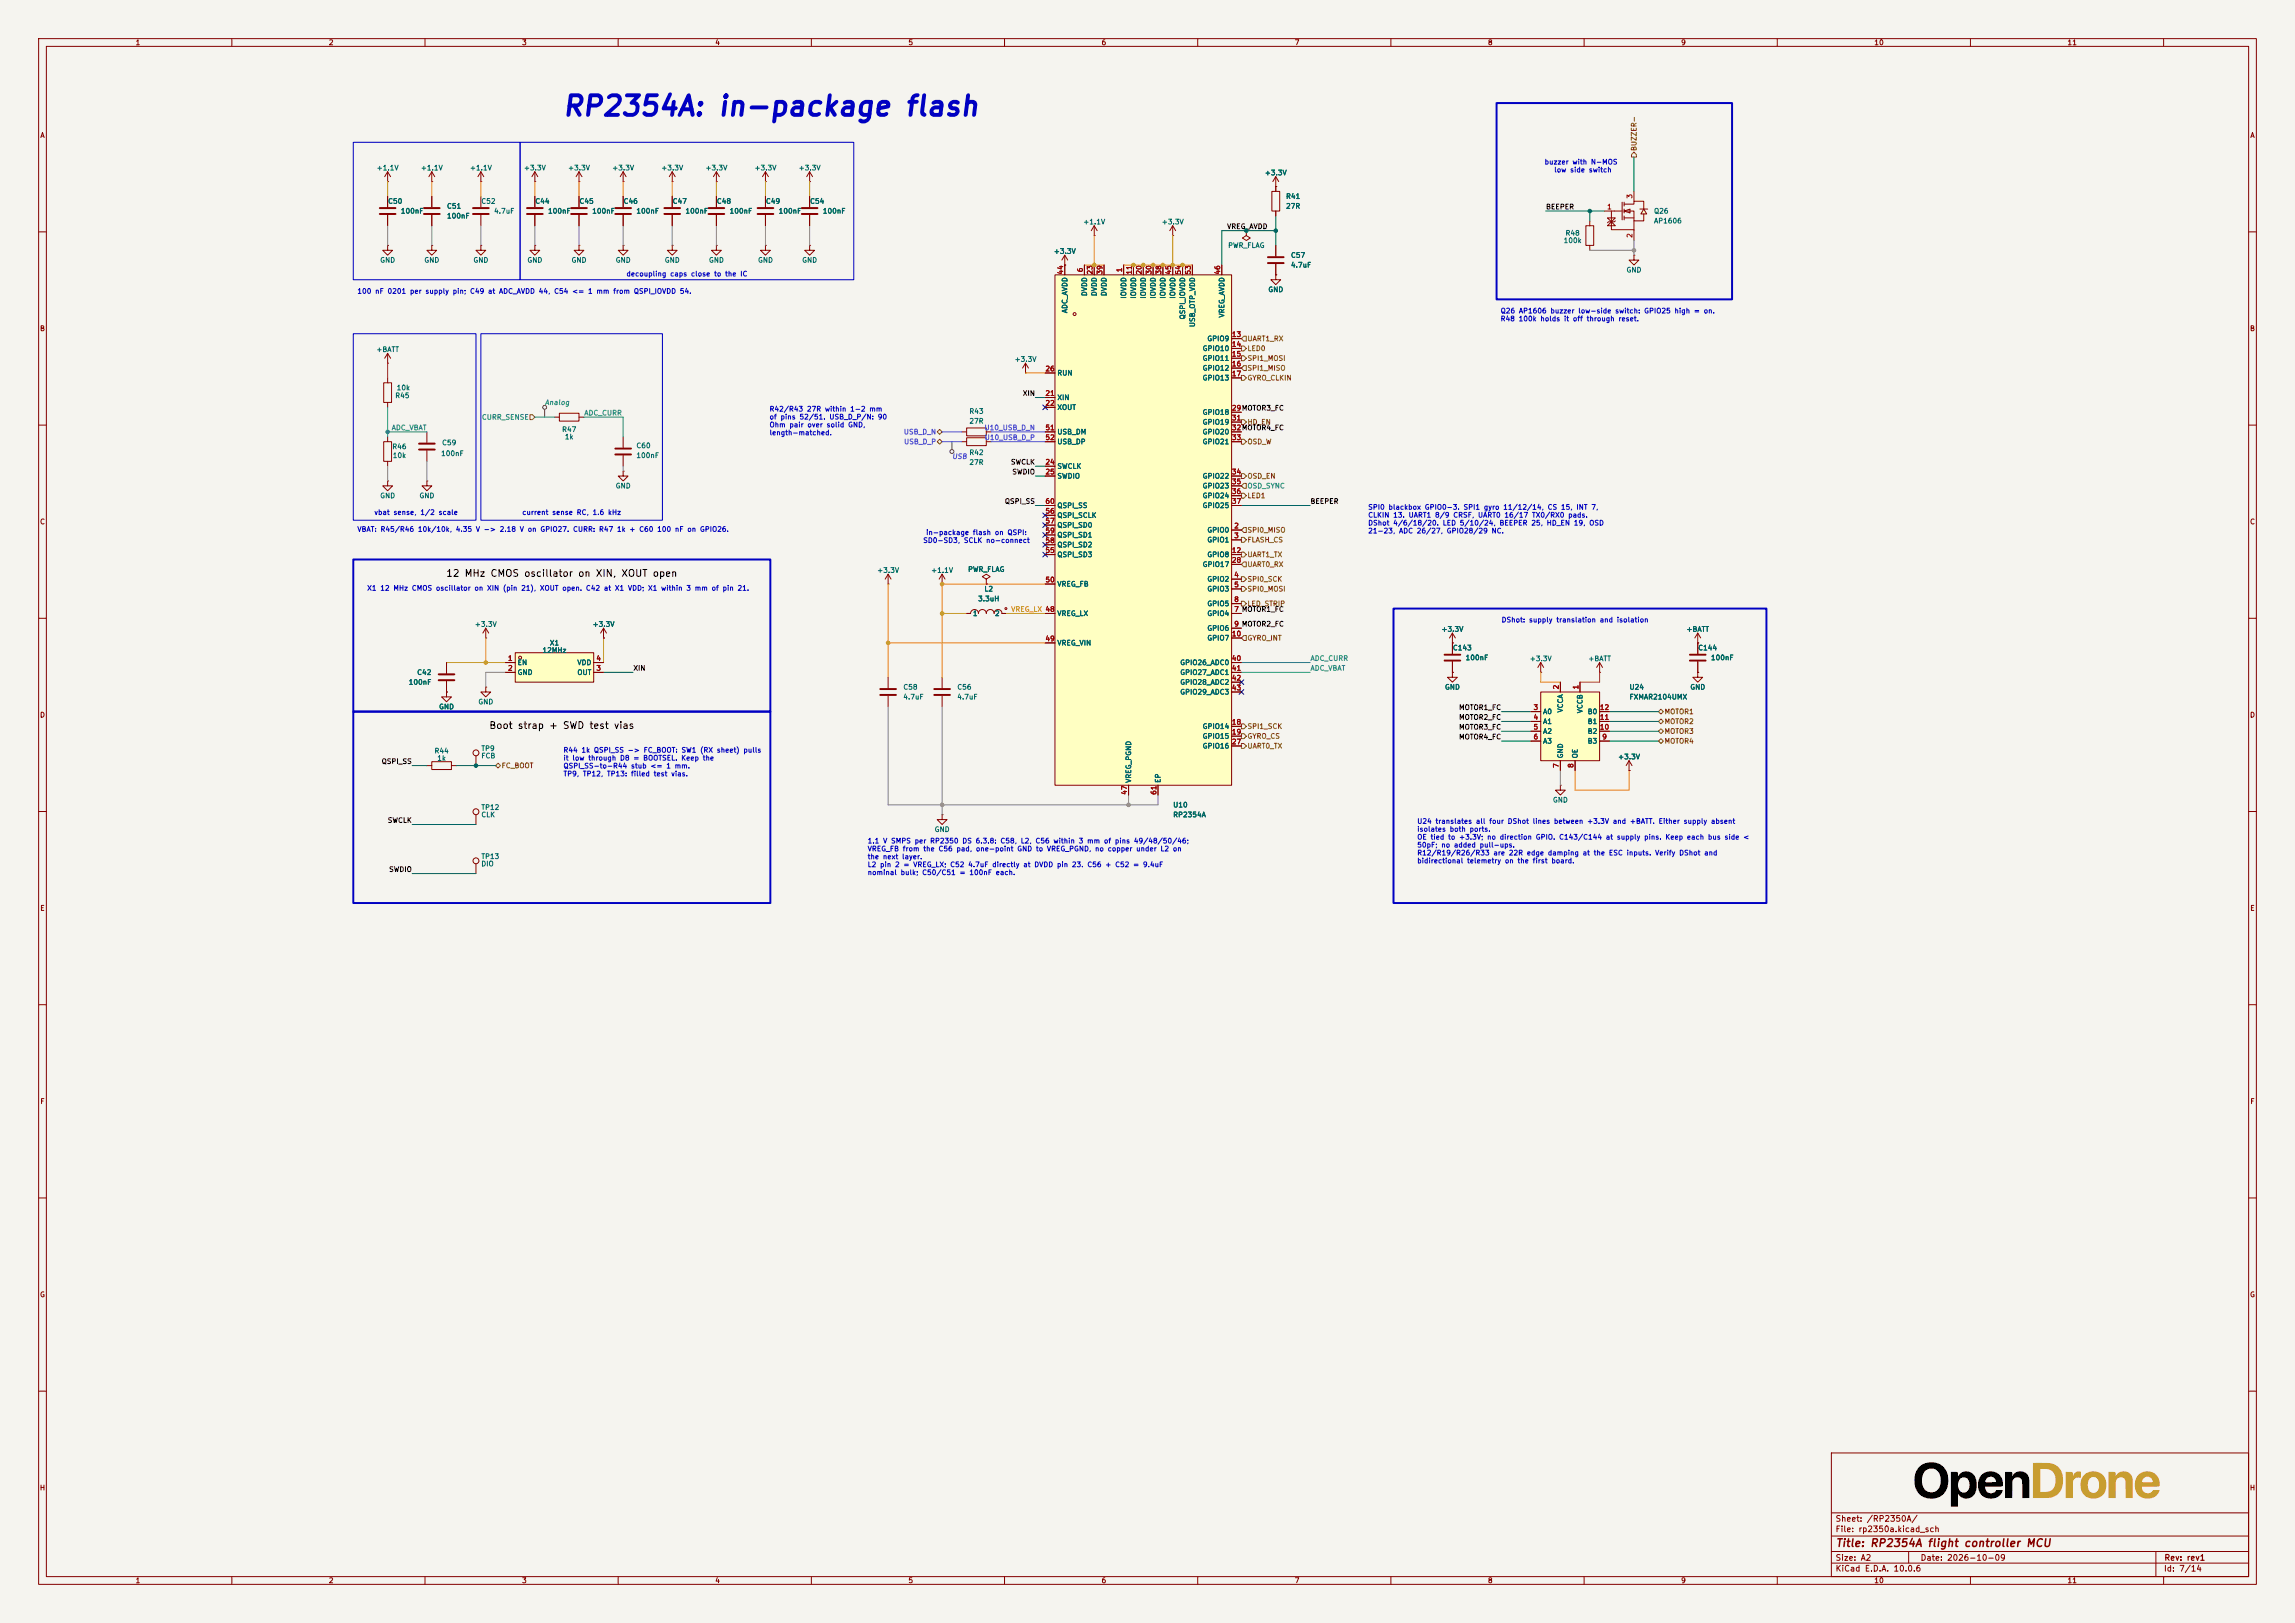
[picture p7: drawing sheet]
<svg xmlns="http://www.w3.org/2000/svg" width="594mm" height="420mm" viewBox="0 0 594 420" stroke-linecap="round" stroke-linejoin="round" font-family="sans-serif">
<defs><g id="words">
<text font-size="5.1" fill="#0000c2" x="145.2" y="31.3">RP2354A: in-package flash</text>
<text font-size="2" fill="#840000" x="475" y="400.8">Title: RP2354A flight controller MCU</text>
<g font-size="1.8">
<text x="115.3" y="149.7">12 MHz CMOS oscillator on XIN, XOUT open</text>
<text x="126.5" y="189.1">Boot strap + SWD test vias</text>
</g>
<g font-size="1.5" fill="#840000">
<text x="475" y="394.1">Sheet: /RP2350A/</text>
<text x="475" y="396.8">File: rp2350a.kicad_sch</text>
<text x="475" y="407">KiCad E.D.A. 10.0.6</text>
<text x="475" y="404.2">Size: A2</text>
<text x="497" y="404.2">Date: 2026-10-09</text>
<text x="560" y="407">Id: 7/14</text>
<text x="560.1" y="404.2">Rev: rev1</text>
</g>
<g font-size="1.3" fill="#840000">
<text x="35" y="12">1</text>
<text x="85" y="12">2</text>
<text x="135" y="12">3</text>
<text x="185" y="12">4</text>
<text x="235" y="12">5</text>
<text x="285" y="12">6</text>
<text x="335" y="12">7</text>
<text x="385" y="12">8</text>
<text x="435" y="12">9</text>
<text x="485" y="12">10</text>
<text x="535" y="12">11</text>
<text x="10.3" y="36">A</text>
<text x="582.3" y="36">A</text>
<text x="10.2" y="86">B</text>
<text x="582.2" y="86">B</text>
<text x="10.2" y="136">C</text>
<text x="582.2" y="136">C</text>
<text x="10.2" y="186">D</text>
<text x="582.2" y="186">D</text>
<text x="10.3" y="236">E</text>
<text x="582.3" y="236">E</text>
<text x="10.3" y="286">F</text>
<text x="582.3" y="286">F</text>
<text x="10.2" y="336">G</text>
<text x="582.2" y="336">G</text>
<text x="10.2" y="386">H</text>
<text x="582.2" y="386">H</text>
<text x="35" y="410">1</text>
<text x="85" y="410">2</text>
<text x="135" y="410">3</text>
<text x="185" y="410">4</text>
<text x="235" y="410">5</text>
<text x="285" y="410">6</text>
<text x="335" y="410">7</text>
<text x="385" y="410">8</text>
<text x="435" y="410">9</text>
<text x="485" y="410">10</text>
<text x="535" y="410">11</text>
</g>
<g font-size="1.3" fill="#725600">
<text x="423.9" y="39.2" transform="rotate(-90 423.9 39.2)">BUZZER-</text>
<text x="322.7" y="88.6">UART1_RX</text>
<text x="322.7" y="91.1">LED0</text>
<text x="322.7" y="93.7">SPI1_MOSI</text>
<text x="322.7" y="98.8">GYRO_CLKIN</text>
<text x="322.7" y="96.2">SPI1_MISO</text>
<text x="322.7" y="110.2">HD_EN</text>
<text x="322.7" y="115.3">OSD_W</text>
<text x="322.7" y="124.2">OSD_EN</text>
<text x="322.7" y="129.2">LED1</text>
<text x="322.7" y="138.1">SPI0_MISO</text>
<text x="322.7" y="140.7">FLASH_CS</text>
<text x="322.7" y="147">UART0_RX</text>
<text x="322.7" y="144.5">UART1_TX</text>
<text x="322.7" y="153.4">SPI0_MOSI</text>
<text x="322.7" y="150.8">SPI0_SCK</text>
<text x="322.7" y="157.2">LED_STRIP</text>
<text x="322.7" y="166.1">GYRO_INT</text>
<text x="430.7" y="185.1">MOTOR1</text>
<text x="322.7" y="191.5">GYRO_CS</text>
<text x="322.7" y="188.9">SPI1_SCK</text>
<text x="430.7" y="190.2">MOTOR3</text>
<text x="430.7" y="187.7">MOTOR2</text>
<text x="322.7" y="194">UART0_TX</text>
<text x="430.7" y="192.7">MOTOR4</text>
<text x="129.7" y="199.1">FC_BOOT</text>
</g>
<g font-size="1.3" fill="#006464">
<text x="97.4" y="44.4">+1.1V</text>
<text x="108.8" y="44.4">+1.1V</text>
<text x="121.5" y="44.4">+1.1V</text>
<text x="135.5" y="44.4">+3.3V</text>
<text x="146.9" y="44.4">+3.3V</text>
<text x="158.3" y="44.4">+3.3V</text>
<text x="171" y="44.4">+3.3V</text>
<text x="182.5" y="44.4">+3.3V</text>
<text x="195.2" y="44.4">+3.3V</text>
<text x="206.6" y="44.4">+3.3V</text>
<text x="327.2" y="45.7">+3.3V</text>
<text x="100.3" y="53">C50</text>
<text x="124.4" y="53">C52</text>
<text x="138.4" y="53">C44</text>
<text x="149.8" y="53">C45</text>
<text x="161.3" y="53">C46</text>
<text x="174" y="53">C47</text>
<text x="185.4" y="53">C48</text>
<text x="198.1" y="53">C49</text>
<text x="209.5" y="53">C54</text>
<text x="332.7" y="51.8">R41</text>
<text x="103.6" y="55.6">100nF</text>
<text x="115.6" y="54.3">C51</text>
<text x="115.6" y="56.8">100nF</text>
<text x="127.7" y="55.6">4.7uF</text>
<text x="141.7" y="55.6">100nF</text>
<text x="153.1" y="55.6">100nF</text>
<text x="164.6" y="55.6">100nF</text>
<text x="177.3" y="55.6">100nF</text>
<text x="188.7" y="55.6">100nF</text>
<text x="201.4" y="55.6">100nF</text>
<text x="212.8" y="55.6">100nF</text>
<text x="280.2" y="58.4">+1.1V</text>
<text x="300.6" y="58.4">+3.3V</text>
<text x="332.7" y="54.3">27R</text>
<text x="428" y="55.6">Q26</text>
<text x="428" y="58.1">AP1606</text>
<text x="272.6" y="66">+3.3V</text>
<text x="317.7" y="64.5">PWR_FLAG</text>
<text x="404.6" y="63.2">100k</text>
<text x="405.1" y="61.3">R48</text>
<text x="98.3" y="68.3">GND</text>
<text x="109.7" y="68.3">GND</text>
<text x="122.4" y="68.3">GND</text>
<text x="136.4" y="68.3">GND</text>
<text x="147.8" y="68.3">GND</text>
<text x="159.2" y="68.3">GND</text>
<text x="171.9" y="68.3">GND</text>
<text x="183.4" y="68.3">GND</text>
<text x="196.1" y="68.3">GND</text>
<text x="207.5" y="68.3">GND</text>
<text x="334" y="67">C57</text>
<text x="334" y="69.5">4.7uF</text>
<text x="420.8" y="70.8">GND</text>
<text x="281.6" y="76.8" transform="rotate(-90 281.6 76.8)">DVDD</text>
<text x="284.2" y="76.8" transform="rotate(-90 284.2 76.8)">DVDD</text>
<text x="286.7" y="76.8" transform="rotate(-90 286.7 76.8)">DVDD</text>
<text x="291.8" y="77.4" transform="rotate(-90 291.8 77.4)">IOVDD</text>
<text x="294.3" y="77.4" transform="rotate(-90 294.3 77.4)">IOVDD</text>
<text x="296.9" y="77.4" transform="rotate(-90 296.9 77.4)">IOVDD</text>
<text x="299.4" y="77.4" transform="rotate(-90 299.4 77.4)">IOVDD</text>
<text x="302" y="77.4" transform="rotate(-90 302 77.4)">IOVDD</text>
<text x="304.5" y="77.4" transform="rotate(-90 304.5 77.4)">IOVDD</text>
<text x="328.1" y="75.9">GND</text>
<text x="276.6" y="81.2" transform="rotate(-90 276.6 81.2)">ADC_AVDD</text>
<text x="307" y="82.8" transform="rotate(-90 307 82.8)">QSPI_IOVDD</text>
<text x="317.2" y="82.3" transform="rotate(-90 317.2 82.3)">VREG_AVDD</text>
<text x="309.6" y="84.8" transform="rotate(-90 309.6 84.8)">USB_OTP_VDD</text>
<text x="312.3" y="88.6">GPIO9</text>
<text x="97.3" y="91.4">+BATT</text>
<text x="262.5" y="93.9">+3.3V</text>
<text x="311.1" y="91.1">GPIO10</text>
<text x="311.1" y="93.7">GPIO11</text>
<text x="102.5" y="101.3">10k</text>
<text x="273.5" y="97.5">RUN</text>
<text x="311.1" y="96.2">GPIO12</text>
<text x="311.1" y="98.8">GPIO13</text>
<text x="102.2" y="103.3">R45</text>
<text x="250.8" y="107.4">R43</text>
<text x="273.5" y="103.8">XIN</text>
<text x="273.5" y="106.4">XOUT</text>
<text x="311.1" y="107.6">GPIO18</text>
<text x="145.3" y="112.1">R47</text>
<text x="146.1" y="114">1k</text>
<text x="250.8" y="109.9">27R</text>
<text x="273.5" y="112.7">USB_DM</text>
<text x="311.1" y="110.2">GPIO19</text>
<text x="311.1" y="112.7">GPIO20</text>
<text x="101.4" y="116.5">R46</text>
<text x="101.5" y="118.8">10k</text>
<text x="114" y="118.3">100nF</text>
<text x="114.3" y="115.5">C59</text>
<text x="164.6" y="116.3">C60</text>
<text x="164.6" y="118.8">100nF</text>
<text x="250.8" y="118.1">R42</text>
<text x="273.5" y="115.3">USB_DP</text>
<text x="311.1" y="115.3">GPIO21</text>
<text x="250.8" y="120.6">27R</text>
<text x="273.5" y="121.6">SWCLK</text>
<text x="273.5" y="124.2">SWDIO</text>
<text x="311.1" y="124.2">GPIO22</text>
<text x="98.3" y="129.2">GND</text>
<text x="108.4" y="129.2">GND</text>
<text x="159.2" y="126.7">GND</text>
<text x="273.5" y="131.8">QSPI_SS</text>
<text x="311.1" y="126.7">GPIO23</text>
<text x="311.1" y="129.2">GPIO24</text>
<text x="311.1" y="131.8">GPIO25</text>
<text x="273.5" y="134.3">QSPI_SCLK</text>
<text x="273.5" y="136.9">QSPI_SD0</text>
<text x="273.5" y="141.9">QSPI_SD2</text>
<text x="273.5" y="139.4">QSPI_SD1</text>
<text x="312.3" y="138.1">GPIO0</text>
<text x="312.3" y="140.7">GPIO1</text>
<text x="226.9" y="148.5">+3.3V</text>
<text x="240.9" y="148.5">+1.1V</text>
<text x="250.4" y="148.3">PWR_FLAG</text>
<text x="273.5" y="144.5">QSPI_SD3</text>
<text x="311.1" y="147">GPIO17</text>
<text x="312.3" y="144.5">GPIO8</text>
<text x="253" y="155.9">3.3uH</text>
<text x="254.7" y="153.4">L2</text>
<text x="273.5" y="152.1">VREG_FB</text>
<text x="312.3" y="150.8">GPIO2</text>
<text x="312.3" y="153.4">GPIO3</text>
<text x="251.7" y="159.7">1</text>
<text x="257.4" y="159.7">2</text>
<text x="273.5" y="159.7">VREG_LX</text>
<text x="312.3" y="159.7">GPIO4</text>
<text x="312.3" y="157.2">GPIO5</text>
<text x="122.8" y="162.5">+3.3V</text>
<text x="142.2" y="167.3">X1</text>
<text x="153.2" y="162.5">+3.3V</text>
<text x="273.5" y="167.3">VREG_VIN</text>
<text x="312.3" y="163.5">GPIO6</text>
<text x="312.3" y="166.1">GPIO7</text>
<text x="373" y="163.8">+3.3V</text>
<text x="436.4" y="163.8">+BATT</text>
<text x="133.8" y="172.4">EN</text>
<text x="140.3" y="169.2">12MHz</text>
<text x="149.3" y="172.4">VDD</text>
<text x="305.3" y="172.4">GPIO26_ADC0</text>
<text x="375.9" y="168.6">C143</text>
<text x="379.2" y="171.1">100nF</text>
<text x="395.8" y="171.4">+3.3V</text>
<text x="411" y="171.4">+BATT</text>
<text x="439.4" y="168.6">C144</text>
<text x="442.7" y="171.1">100nF</text>
<text x="105.7" y="177.5">100nF</text>
<text x="107.8" y="175">C42</text>
<text x="133.8" y="175">GND</text>
<text x="149.3" y="175">OUT</text>
<text x="233.7" y="178.8">C58</text>
<text x="247.6" y="178.8">C56</text>
<text x="305.3" y="175">GPIO27_ADC1</text>
<text x="305.3" y="177.5">GPIO28_ADC2</text>
<text x="373.9" y="178.8">GND</text>
<text x="421.6" y="178.8">U24</text>
<text x="437.4" y="178.8">GND</text>
<text x="113.5" y="183.8">GND</text>
<text x="123.7" y="182.6">GND</text>
<text x="233.7" y="181.3">4.7uF</text>
<text x="247.6" y="181.3">4.7uF</text>
<text x="305.3" y="180">GPIO29_ADC3</text>
<text x="399.3" y="185.1">A0</text>
<text x="404.8" y="184.5" transform="rotate(-90 404.8 184.5)">VCCA</text>
<text x="409.9" y="184.7" transform="rotate(-90 409.9 184.7)">VCCB</text>
<text x="410.8" y="185.1">B0</text>
<text x="421.6" y="181.3">FXMAR2104UMX</text>
<text x="311.1" y="188.9">GPIO14</text>
<text x="311.1" y="191.5">GPIO15</text>
<text x="399.3" y="187.7">A1</text>
<text x="399.3" y="190.2">A2</text>
<text x="410.8" y="190.2">B2</text>
<text x="410.8" y="187.7">B1</text>
<text x="112.3" y="195.3">R44</text>
<text x="113.1" y="197.2">1k</text>
<text x="124.4" y="194.6">TP9</text>
<text x="124.4" y="196.5">FCB</text>
<text x="311.1" y="194">GPIO16</text>
<text x="399.3" y="192.7">A3</text>
<text x="404.8" y="196.4" transform="rotate(-90 404.8 196.4)">GND</text>
<text x="408.6" y="196.4" transform="rotate(-90 408.6 196.4)">OE</text>
<text x="410.8" y="192.7">B3</text>
<text x="418.7" y="196.8">+3.3V</text>
<text x="293.1" y="202.7" transform="rotate(-90 293.1 202.7)">VREG_PGND</text>
<text x="300.7" y="202.7" transform="rotate(-90 300.7 202.7)">EP</text>
<text x="124.4" y="209.9">TP12</text>
<text x="303.5" y="209.2">U10</text>
<text x="401.8" y="208">GND</text>
<text x="124.4" y="211.8">CLK</text>
<text x="241.8" y="215.6">GND</text>
<text x="303.5" y="211.8">RP2354A</text>
<text x="124.4" y="222.6">TP13</text>
<text x="124.4" y="224.5">DIO</text>
</g>
<g font-size="1.3" fill="#0000c2">
<text x="399.7" y="42.9">buzzer with N-MOS</text>
<text x="402.1" y="44.9">low side switch</text>
<text x="162" y="71.8">decoupling caps close to the IC</text>
<text x="92.4" y="76.3">100 nF 0201 per supply pin; C49 at ADC_AVDD 44, C54 &lt;= 1 mm from QSPI_IOVDD 54.</text>
<text x="388.3" y="81.4">Q26 AP1606 buzzer low-side switch: GPIO25 high = on.</text>
<text x="388.3" y="83.4">R48 100k holds it off through reset.</text>
<text x="199" y="106.8">R42/R43 27R within 1-2 mm</text>
<text x="199" y="108.8">of pins 52/51. USB_D_P/N: 90</text>
<text x="199" y="110.9">Ohm pair over solid GND,</text>
<text x="199" y="112.9">length-matched.</text>
<text x="92.4" y="137.9">VBAT: R45/R46 10k/10k, 4.35 V -&gt; 2.18 V on GPIO27. CURR: R47 1k + C60 100 nF on GPIO26.</text>
<text x="96.7" y="133.6">vbat sense, 1/2 scale</text>
<text x="135" y="133.6">current sense RC, 1.6 kHz</text>
<text x="354" y="132.2">SPI0 blackbox GPIO0-3. SPI1 gyro 11/12/14, CS 15, INT 7,</text>
<text x="354" y="134.2">CLKIN 13. UART1 8/9 CRSF, UART0 16/17 TX0/RX0 pads.</text>
<text x="354" y="136.3">DShot 4/6/18/20. LED 5/10/24, BEEPER 25, HD_EN 19, OSD</text>
<text x="238.8" y="140.8">SD0-SD3, SCLK no-connect</text>
<text x="239.6" y="138.8">in-package flash on QSPI:</text>
<text x="354" y="138.3">21-23, ADC 26/27, GPIO28/29 NC.</text>
<text x="94.9" y="153.2">X1 12 MHz CMOS oscillator on XIN (pin 21), XOUT open. C42 at X1 VDD; X1 within 3 mm of pin 21.</text>
<text x="388.5" y="161.4">DShot: supply translation and isolation</text>
<text x="145.7" y="195.1">R44 1k QSPI_SS -&gt; FC_BOOT: SW1 (RX sheet) pulls</text>
<text x="145.7" y="197.1">it low through D8 = BOOTSEL. Keep the</text>
<text x="145.7" y="199.2">QSPI_SS-to-R44 stub &lt;= 1 mm.</text>
<text x="145.7" y="201.2">TP9, TP12, TP13: filled test vias.</text>
<text x="366.7" y="213.5">U24 translates all four DShot lines between +3.3V and +BATT. Either supply absent</text>
<text x="366.7" y="215.5">isolates both ports.</text>
<text x="224.4" y="218.6">1.1 V SMPS per RP2350 DS 6.3.8: C58, L2, C56 within 3 mm of pins 49/48/50/46;</text>
<text x="224.4" y="220.6">VREG_FB from the C56 pad, one-point GND to VREG_PGND, no copper under L2 on</text>
<text x="366.7" y="217.6">OE tied to +3.3V; no direction GPIO. C143/C144 at supply pins. Keep each bus side &lt;</text>
<text x="366.7" y="219.6">50pF; no added pull-ups.</text>
<text x="366.7" y="221.7">R12/R19/R26/R33 are 22R edge damping at the ESC inputs. Verify DShot and</text>
<text x="224.4" y="222.6">the next layer.</text>
<text x="224.4" y="224.7">L2 pin 2 = VREG_LX; C52 4.7uF directly at DVDD pin 23. C56 + C52 = 9.4uF</text>
<text x="224.4" y="226.7">nominal bulk; C50/C51 = 100nF each.</text>
<text x="366.7" y="223.7">bidirectional telemetry on the first board.</text>
</g>
<g font-size="1.3" fill="#a90000">
<text x="422.8" y="51.5" transform="rotate(-90 422.8 51.5)">3</text>
<text x="415.8" y="54.5">1</text>
<text x="422.8" y="61.7" transform="rotate(-90 422.8 61.7)">2</text>
<text x="275.5" y="71.2" transform="rotate(-90 275.5 71.2)">44</text>
<text x="280.5" y="70.6" transform="rotate(-90 280.5 70.6)">6</text>
<text x="283.1" y="71.2" transform="rotate(-90 283.1 71.2)">23</text>
<text x="285.6" y="71.2" transform="rotate(-90 285.6 71.2)">39</text>
<text x="290.7" y="70.6" transform="rotate(-90 290.7 70.6)">1</text>
<text x="293.2" y="71.2" transform="rotate(-90 293.2 71.2)">11</text>
<text x="295.8" y="71.2" transform="rotate(-90 295.8 71.2)">20</text>
<text x="298.3" y="71.2" transform="rotate(-90 298.3 71.2)">30</text>
<text x="300.9" y="71.2" transform="rotate(-90 300.9 71.2)">38</text>
<text x="303.4" y="71.2" transform="rotate(-90 303.4 71.2)">45</text>
<text x="305.9" y="71.2" transform="rotate(-90 305.9 71.2)">54</text>
<text x="308.5" y="71.2" transform="rotate(-90 308.5 71.2)">53</text>
<text x="316.1" y="71.2" transform="rotate(-90 316.1 71.2)">46</text>
<text x="318.7" y="87.5">13</text>
<text x="318.7" y="90">14</text>
<text x="318.7" y="92.6">15</text>
<text x="318.7" y="95.1">16</text>
<text x="270.4" y="96.4">26</text>
<text x="318.7" y="97.7">17</text>
<text x="270.4" y="102.7">21</text>
<text x="270.4" y="105.3">22</text>
<text x="318.7" y="106.5">29MOTOR3_FC</text>
<text x="318.7" y="106.5">29</text>
<text x="270.4" y="111.6">51</text>
<text x="318.7" y="109.1">31</text>
<text x="318.7" y="111.6">32MOTOR4_FC</text>
<text x="318.7" y="111.6">32</text>
<text x="270.4" y="114.2">52</text>
<text x="318.7" y="114.2">33</text>
<text x="270.4" y="120.5">24</text>
<text x="270.4" y="123.1">25</text>
<text x="318.7" y="123.1">34</text>
<text x="318.7" y="125.6">35</text>
<text x="270.4" y="130.7">60</text>
<text x="318.7" y="128.1">36</text>
<text x="318.7" y="130.7">37</text>
<text x="270.4" y="133.2">56</text>
<text x="270.4" y="135.8">57</text>
<text x="319.3" y="137">2</text>
<text x="270.4" y="143.4">55</text>
<text x="270.4" y="140.8">58</text>
<text x="270.4" y="138.3">59</text>
<text x="318.7" y="143.4">12</text>
<text x="319.3" y="139.6">3</text>
<text x="318.7" y="145.9">28</text>
<text x="319.3" y="149.7">4</text>
<text x="270.4" y="151">50</text>
<text x="319.3" y="152.3">5</text>
<text x="270.4" y="158.6">48</text>
<text x="319.3" y="158.6">7 MOTOR1_FC</text>
<text x="319.3" y="156.1">8</text>
<text x="319.3" y="158.6">7</text>
<text x="270.4" y="166.2">49</text>
<text x="318.7" y="165">10</text>
<text x="319.3" y="162.4">9 MOTOR2_FC</text>
<text x="319.3" y="162.4">9</text>
<text x="131.3" y="171.3">1</text>
<text x="131.3" y="173.9">2</text>
<text x="154.2" y="173.9">3</text>
<text x="154.2" y="171.3">4</text>
<text x="318.7" y="171.3">40</text>
<text x="318.7" y="173.9">41</text>
<text x="318.7" y="176.4">42</text>
<text x="318.7" y="178.9">43</text>
<text x="403.7" y="178.5" transform="rotate(-90 403.7 178.5)">2</text>
<text x="408.8" y="178.5" transform="rotate(-90 408.8 178.5)">1</text>
<text x="396.8" y="184">3</text>
<text x="414" y="184">12</text>
<text x="318.7" y="187.8">18</text>
<text x="318.7" y="190.4">19</text>
<text x="396.8" y="186.6">4</text>
<text x="396.8" y="189.1">5</text>
<text x="396.8" y="191.6">6</text>
<text x="414" y="189.1">10</text>
<text x="414" y="186.6">11</text>
<text x="414.6" y="191.6">9</text>
<text x="318.7" y="192.9">27</text>
<text x="403.7" y="198.9" transform="rotate(-90 403.7 198.9)">7</text>
<text x="407.5" y="198.9" transform="rotate(-90 407.5 198.9)">8</text>
<text x="292" y="205.8" transform="rotate(-90 292 205.8)">47</text>
<text x="299.6" y="205.8" transform="rotate(-90 299.6 205.8)">61</text>
</g>
<g font-size="1.3" fill="#0f0f0f">
<text x="317.5" y="59.6">VREG_AVDD</text>
<text x="400" y="54.5">BEEPER</text>
<text x="264.6" y="102.7">XIN</text>
<text x="261.5" y="120.5">SWCLK</text>
<text x="261.9" y="123.1">SWDIO</text>
<text x="259.9" y="130.7">QSPI_SS</text>
<text x="339.1" y="130.7">BEEPER</text>
<text x="163.8" y="173.9">XIN</text>
<text x="377.5" y="184">MOTOR1_FC</text>
<text x="377.5" y="186.6">MOTOR2_FC</text>
<text x="377.5" y="189.1">MOTOR3_FC</text>
<text x="377.5" y="191.6">MOTOR4_FC</text>
<text x="98.7" y="198">QSPI_SS</text>
<text x="100.2" y="213.2">SWCLK</text>
<text x="100.6" y="225.9">SWDIO</text>
</g>
<g font-size="1.3" fill="#00a0a0">
<text x="140.9" y="105.1">Analog</text>
<text x="151.1" y="107.8">ADC_CURR</text>
<text x="101.3" y="111.6">ADC_VBAT</text>
<text x="124.6" y="108.9">CURR_SENSE</text>
<text x="322.7" y="126.7">OSD_SYNC</text>
<text x="339.1" y="171.3">ADC_CURR</text>
<text x="339.1" y="173.9">ADC_VBAT</text>
</g>
<g font-size="1.3" fill="#1e6eff">
<text x="233.8" y="112.7">USB_D_N</text>
<text x="254.7" y="111.6">U10_USB_D_N</text>
<text x="233.9" y="115.3">USB_D_P</text>
<text x="246.3" y="119.1">USB</text>
<text x="254.7" y="114.2">U10_USB_D_P</text>
</g>
<text font-size="1.3" fill="#ff8c00" x="261.6" y="158.6">VREG_LX 48</text>
</g></defs>
<path d="M0 0h594v420h-594z" fill="#f5f4ef" stroke="#f5f4ef" stroke-width=".26"/>
<g fill="none" stroke="#840000" stroke-width=".26">
<path d="M10 10h574v400h-574zM12 12h570v396h-570zM60 10v2M110 10v2M160 10v2M210 10v2M260 10v2M310 10v2M360 10v2M410 10v2M460 10v2M510 10v2"/>
<path d="M560 10v2M10 60h2M582 60h2M10 110h2M582 110h2M10 160h2M582 160h2M10 210h2M582 210h2M10 260h2M582 260h2M10 310h2"/>
<path d="M582 310h2M10 360h2M474 376h108v32h-108zM582 360h2M474 397.5h108M474 391.5h108M60 408v2M110 408v2M160 408v2M210 408v2M260 408v2M310 408v2"/>
<path d="M360 408v2M410 408v2M460 408v2M474 404.5h108M474 401.5h108M494 401.5v3M510 408v2M558 401.5v6.5M560 408v2"/>
</g>
<path d="M496.8 379.6a4.5 4.5 0 0 1 5.4-.6 4.5 4.5 0 0 1 2 5 4.4 4.4 0 0 1-4.7 3.8 4.4 4.4 0 0 1-4-4.6h1.9l.2 1.1 .4 .9 .7 .7 .8 .3a2.46 2.46 0 0 0 2.8-3l-.1-1.2-.4-1-.6-.6-.9-.3a2.52 2.52 0 0 0-2.9 3v.1h-1.9a4.9 4.9 0 0 1 1.3-3.6zM504.9 380.9h1.7l.2 1.2 .1-.2a2.55 2.55 0 0 1 2.9-1 2.55 2.55 0 0 1 1.8 2.5 3.5 3.5 0 0 1-1.9 4.3l-.9 .1-.8-.2-.7-.4-.5-.7v3.4h-1.9v-5.6h1.9l.3 1.3 .9 .6 .9-.1 .7-.8 .2-1-.2-1.1-.6-.7-.7-.2a1.64 1.64 0 0 0-1.5 2h-1.9zM512.9 381.6l1.2-.7 1.5-.1a2.95 2.95 0 0 1 2.6 3.8l-4.2 .1-.2 .2 .4 1.1 .9 .4 .9-.1 .8-.7h1.4l.1 .1a3.4 3.4 0 0 1-4.2 1.9 3.4 3.4 0 0 1-2.1-4.2l4.3 .1h.3v-.2a1.42 1.42 0 0 0-1.5-1.2 1.42 1.42 0 0 0-1.3 1.3h-1.8l.4-1zM519 380.9h1.7l.1 1.1 .1-.1a2.32 2.32 0 0 1 2.6-1 2.32 2.32 0 0 1 1.7 2.2v4.5l-1.8 .1v-4.5l-.5-.7-.7-.2-.9 .3-.4 .7-.1 4.3h-1.8z" fill="#000"/>
<g fill="#c89d2e">
<path d="M534.7 380.9l1.7 .1 .2 1a1.4 1.4 0 0 1 2-1.1v1.5l-1.3 .1-.7 .8-.1 4.3h-1.8z"/>
<path d="M539.5 381.6l1-.6 1.3-.2a3.5 3.5 0 0 1 3.3 4.7 3.5 3.5 0 0 1-5.6 1.4l-.7-1-.3-1.6h1.9l.1 .9 .4 .7 .6 .4h.8a2.43 2.43 0 0 0 0-4l-.8-.1-.6 .4-.4 .8-.1 .9h-1.9l.3-1.6z"/>
<path d="M545.7 380.9h1.7l.3 1a2.31 2.31 0 0 1 2.5-1.1 2.31 2.31 0 0 1 1.8 2.2v4.6h-1.8l-.1-4.5-.7-.7h-1.1a1.32 1.32 0 0 0-.7 1.2v4.1l-1.8-.1z"/>
<path d="M553.5 381.6l1.4-.7h1.7a2.96 2.96 0 0 1 2.2 3.7l-4.4 .3 .3 1 .9 .5 1-.1 .8-.7h1.5a3.3 3.3 0 0 1-4.2 2 3.3 3.3 0 0 1-2.1-4.1h4.6l-.4-1-1-.4-.9 .4-.5 1h-1.8l.3-1z"/>
<path d="M526.2 378.6h3.3a4.5 4.5 0 0 1 3 .8 5.1 5.1 0 0 1-.7 7.8l-1.5 .4h-4.1v-4.5h1.9v3l1.8-.1a2.65 2.65 0 0 0 2.1-3.4l-.3-1.2-.7-.9-1.1-.3-1.8-.1v3h-1.9z"/>
</g>
<g fill="none" stroke="#840000" stroke-width=".26">
<path d="M100.3 47h.1M100.3 44.5l-.7 1.2M100.3 44.5l.8 1.2M100.3 44.5v2.5M111.8 47h.1M111.8 44.5v2.5M111.8 50.8v2.8M111.8 55.6v2.8M111.8 44.5l-.8 1.2M111.8 44.5l.7 1.2M124.5 50.8v2.8M124.5 55.6v2.8"/>
<path d="M138.4 47h.1M138.4 44.5v2.5M138.4 50.8v2.8M138.4 55.6v2.8M138.4 44.5l-.7 1.2M138.4 44.5l.8 1.2M149.9 47h.1M149.9 44.5l-.8 1.2M149.9 44.5l.7 1.2M149.9 44.5v2.5M149.9 50.8v2.8M149.9 55.6v2.8"/>
<path d="M161.3 47h.1M161.3 44.5v2.5M161.3 50.8v2.8M161.3 55.6v2.8M161.3 44.5l-.8 1.2M161.3 44.5l.8 1.2M174 47h.1M174 44.5v2.5M174 50.8v2.8M174 55.6v2.8M174 44.5l-.8 1.2M174 44.5l.8 1.2"/>
<path d="M185.4 47h.1M185.4 44.5v2.5M185.4 50.8v2.8M185.4 55.6v2.8M185.4 44.5l-.7 1.2M185.4 44.5l.8 1.2M198.1 47h.1M198.1 44.5v2.5M198.1 50.8v2.8M198.1 55.6v2.8M198.1 44.5l-.7 1.2M198.1 44.5l.8 1.2"/>
<path d="M209.5 47h.1M209.5 44.5v2.5M209.5 50.8v2.8M209.5 55.6v2.8M209.5 44.5l-.7 1.2M209.5 44.5l.8 1.2M100.3 63.5v1.3h1.3l-1.3 1.2-1.2-1.2h1.2M100.3 63.5h.1M111.8 63.5v1.3h1.2l-1.2 1.2-1.3-1.2h1.3M111.8 63.5h.1M124.5 63.5v1.3h1.2l-1.2 1.2-1.3-1.2h1.3M124.5 63.5h.1"/>
<path d="M138.4 63.5v1.3h1.3l-1.3 1.2-1.2-1.2h1.2M138.4 63.5h.1M149.9 63.5v1.3h1.2l-1.2 1.2-1.3-1.2h1.3M149.9 63.5h.1M161.3 63.5v1.3h1.3l-1.3 1.2-1.3-1.2h1.3M161.3 63.5h.1M174 63.5v1.3h1.3l-1.3 1.2-1.3-1.2h1.3M174 63.5h.1M185.4 63.5v1.3h1.3l-1.3 1.2-1.3-1.2h1.3M185.4 63.5h.1M198.1 63.5v1.3h1.3l-1.3 1.2-1.3-1.2h1.3M198.1 63.5h.1"/>
<path d="M209.5 63.5v1.3h1.3l-1.3 1.2-1.2-1.2h1.2M209.5 63.5h.1M110.5 124.5v1.2h1.3l-1.3 1.3-1.3-1.3h1.3M110.5 124.5h.1M414 174h.1M414 171.5l-.7 1.2M414 171.5l.8 1.2M414 171.5v2.5M421.6 199.4h.1M421.6 196.9l-.7 1.2M421.6 196.9l.8 1.2M421.6 196.9v2.5"/>
<path d="M123.2 223.5v2.6"/>
<circle cx="123.2" cy="222.8" r=".76"/>
</g>
<g fill="none" stroke="#840000" stroke-width=".51">
<path d="M109.7 53.8h4.1M109.7 55.4h4.1M122.4 53.8h4.1M122.4 55.4h4.1M136.4 53.8h4.1M136.4 55.4h4.1M147.8 53.8h4.1M147.8 55.4h4.1M159.3 53.8h4M159.3 55.4h4M172 53.8h4M172 55.4h4"/>
<path d="M183.4 53.8h4.1M183.4 55.4h4.1M196.1 53.8h4.1M196.1 55.4h4.1M207.5 53.8h4.1M207.5 55.4h4.1"/>
</g>
<path d="M273 71.1h45.8v132.1h-45.8z" fill="#ffffc2"/>
<g fill="none" stroke="#840000" stroke-width=".26">
<path d="M273 71.1h45.8v132.1h-45.8zM275.6 68.6v2.5M280.7 68.6v2.5M283.2 68.6v2.5M285.7 68.6v2.5M290.8 68.6v2.5M293.4 68.6v2.5M295.9 68.6v2.5M298.4 68.6v2.5M301 68.6v2.5M303.5 68.6v2.5M306.1 68.6v2.5"/>
<path d="M308.6 68.6v2.5M316.2 68.6v2.5M422.9 66v1.3h1.3l-1.3 1.3-1.3-1.3h1.3M422.9 66h.1M99.3 99.1h2v5h-2zM100.3 94h.1M100.3 91.4v2.6M100.3 97.8v1.3M100.3 91.4l-.7 1.3M100.3 91.4l.8 1.3M270.5 96.5h2.5M318.8 87.6h2.5"/>
<path d="M318.8 90.2h2.5M318.8 92.7h2.5M318.8 95.3h2.5M318.8 97.8h2.5M99.3 114.3h2v5.1h-2zM100.3 104.1v1.3M100.3 113v1.3M100.3 119.4v1.3M270.5 102.9h2.5M270.5 105.4h2.5M270.5 111.8h2.5M270.5 114.3h2.5"/>
<path d="M318.8 106.7h2.5M318.8 109.2h2.5M318.8 111.8h2.5M318.8 114.3h2.5M100.3 124.5v1.2h1.3l-1.3 1.3-1.2-1.3h1.2M100.3 124.5h.1M270.5 120.7h2.5M270.5 123.2h2.5M270.5 130.8h2.5M270.5 133.4h2.5M270.5 135.9h2.5M270.5 138.4h2.5"/>
<path d="M318.8 137.2h2.5M318.8 139.7h2.5M318.8 123.2h2.5M318.8 125.7h2.5M318.8 128.3h2.5M318.8 130.8h2.5M270.5 158.8h2.5M270.5 143.5h2.5M270.5 151.1h2.5M270.5 141h2.5M318.8 149.9h2.5M318.8 152.4h2.5"/>
<path d="M318.8 158.8h2.5M318.8 156.2h2.5M318.8 143.5h2.5M318.8 146.1h2.5M270.5 166.4h2.5M318.8 162.6h2.5M318.8 165.1h2.5M318.8 171.5h2.5M318.8 174h2.5M318.8 176.5h2.5M318.8 179.1h2.5M318.8 188h2.5"/>
<path d="M318.8 190.5h2.5M318.8 193h2.5M292.1 203.2v2.5M299.7 203.2v2.5"/>
<circle cx="278.1" cy="81.3" r=".38"/>
</g>
<g fill="#ffffc2">
<path d="M417.1 57.4l1 1h-2z"/>
<path d="M416.1 56.4h2l-1 1z"/>
<path d="M420.4 54.6l1.5-.5v1z"/>
<path d="M425.4 54.1l.8 1.3h-1.5z"/>
</g>
<g fill="none" stroke="#840000" stroke-width=".26">
<path d="M100.3 50.8v2.8M100.3 55.6v2.8M124.5 47h.1M124.5 44.5l-.8 1.2M124.5 44.5l.7 1.2M124.5 44.5v2.5M283.2 58.4l-.8 1.3M283.2 58.4l.8 1.3M283.2 58.4v2.6M303.5 58.4l-.7 1.3M303.5 58.4l.8 1.3M303.5 58.4v2.6"/>
<path d="M322.6 59.7v1.3l1 .6-1 .6-1-.6 1-.6M322.6 59.7h.1M329.2 49.5h2v5.1h-2zM330.2 48.3h.1M330.2 45.7v3.8M330.2 54.6v1.3M330.2 45.7l-.8 1.3M330.2 45.7l.8 1.3M410.5 58.4h2v5.1h-2zM411.5 57.2v1.2M415.3 54.6h4.6M416.1 56.4h2l-1 1z"/>
<path d="M417.1 57.4l1 1h-2zM417.1 54.6v4.8h5.8M418.1 57.2l-.3 .2h-1.5l-.2 .3M419.9 52.3v4.6M420.4 52.8h2.5v-.7h2.5v2M420.4 54.6l1.5-.5v1zM420.4 54.6h2.5v2.6h2.5v-1.8M420.4 52.3v1M420.4 54.1v1M420.4 55.9v1M420.4 56.4h2.5M422.9 49.5v2.6"/>
<path d="M422.9 57.2v5M424.4 54.1h2.1M425.4 54.1l.8 1.3h-1.5zM275.6 68.6h.1M275.6 66l-.8 1.3M275.6 66l.8 1.3M275.6 66v2.6M283.2 61h.1M303.5 61h.1M330.2 71.1v1.3h1.3l-1.3 1.3-1.3-1.3h1.3M330.2 71.1h.1M330.2 63.5v2.8"/>
<path d="M330.2 68.3v2.8M411.5 63.5v1.3M110.5 111.8v2.8M110.5 116.6v2.8M143.5 108h1.3M144.8 106.9h5.1v2.1h-5.1zM149.9 108h1.2M161.3 113v2.8M161.3 117.9v2.8M161.3 121.9v1.3h1.3l-1.3 1.3-1.3-1.3h1.3M161.3 121.9h.1M156.2 165.1h.1"/>
<path d="M156.2 162.6l-.8 1.2M156.2 162.6l.8 1.2M156.2 162.6v2.5M123.2 210.8v2.6M243.8 210.8v1.3h1.3l-1.3 1.3-1.2-1.3h1.2M243.8 210.8h.1"/>
<circle cx="123.2" cy="210.1" r=".76"/>
</g>
<path d="M98.3 53.8h4.1M98.3 55.4h4.1M328.2 66.5h4M328.2 68.1h4M108.5 116.3h4M108.5 114.8h4M159.3 116.1h4M159.3 117.6h4" fill="none" stroke="#840000" stroke-width=".51"/>
<path d="M133.3 168.9h20.4v7.6h-20.4z" fill="#ffffc2"/>
<g fill="none" stroke="#840000" stroke-width=".26">
<path d="M248.9 111.8h1.3M248.9 114.3h1.3M250.2 110.7h5.1v2.1h-5.1zM250.2 113.3h5.1v2h-5.1zM255.3 111.8h1.2M255.3 114.3h1.2M243.8 151.1h.1M243.8 148.6l-.7 1.3M243.8 148.6l.8 1.3M243.8 148.6v2.5M250.2 158.8h1M253.2 158.7a1.02 1.02 0 0 0-1-1 1.02 1.02 0 0 0-1 1.1"/>
<path d="M255.3 149.9l1-.7-1-.6-1 .6 1 .7v1.2M255.3 151.1h.1M255.3 158.7a1.02 1.02 0 0 0-1.1-1 1.02 1.02 0 0 0-1 1.1M257.3 158.7a1.02 1.02 0 0 0-1-1 1.02 1.02 0 0 0-1 1.1M260.3 158.8l-1-.1a1.02 1.02 0 0 0-1-1 1.02 1.02 0 0 0-1 1.1M115.6 179.1v1.2h1.2l-1.2 1.3-1.3-1.3h1.3M115.6 179.1h.1M115.6 171.5v2.7M115.6 176.3v2.8M125.7 165.1h.1M125.7 162.6l-.7 1.2M125.7 162.6l.8 1.2"/>
<path d="M125.7 162.6v2.5M130.8 171.5h2.5M130.8 174h2.5M133.3 168.9h20.4v7.6h-20.4zM153.7 171.5h2.5M153.7 174h2.5M229.9 175.3v2.8M243.8 175.3v2.8M110.5 198.1h1.3M111.8 197.1h5v2h-5zM116.8 198.1h1.3M123.2 195.6v2.5"/>
<path d="M229.9 180.1v2.8M243.8 180.1v2.8"/>
<circle cx="260.3" cy="157.5" r=".25"/>
<circle cx="134.6" cy="170.2" r=".38"/>
<circle cx="123.2" cy="194.8" r=".76"/>
</g>
<path d="M113.5 174.5h4.1M113.5 176h4.1M227.8 178.3h4.1M227.8 179.8h4.1M241.8 178.3h4.1M241.8 179.8h4.1" fill="none" stroke="#840000" stroke-width=".51"/>
<path d="M398.8 179.1h15.2v17.8h-15.2z" fill="#ffffc2"/>
<g fill="none" stroke="#840000" stroke-width=".26">
<path d="M100.3 50.8v2.8M100.3 55.6v2.8M111.8 50.8v2.8M111.8 55.6v2.8M138.4 50.8v2.8M138.4 55.6v2.8M149.9 50.8v2.8M149.9 55.6v2.8M161.3 50.8v2.8M161.3 55.6v2.8M174 50.8v2.8M174 55.6v2.8"/>
<path d="M185.4 50.8v2.8M185.4 55.6v2.8M198.1 50.8v2.8M198.1 55.6v2.8M209.5 50.8v2.8M209.5 55.6v2.8M330.2 48.3h.1M330.2 48.3v1.2M330.2 54.6v1.3M275.6 68.6h.1M275.6 68.6v2.5M280.7 68.6v2.5"/>
<path d="M283.2 68.6v2.5M285.7 68.6v2.5M290.8 68.6v2.5M293.4 68.6v2.5M295.9 68.6v2.5M298.4 68.6v2.5M301 68.6v2.5M303.5 68.6v2.5M306.1 68.6v2.5M308.6 68.6v2.5M316.2 68.6v2.5M330.2 71.1h.1"/>
<path d="M330.2 63.5v2.8M330.2 68.3v2.8M265.4 96.5h.1M265.4 94l-.7 1.3M265.4 94l.8 1.3M265.4 94v2.5M270.5 96.5h2.5M318.8 87.6h2.5M318.8 90.2h2.5M318.8 92.7h2.5M318.8 95.3h2.5M318.8 97.8h2.5"/>
<path d="M270.5 102.9h2.5M270.5 105.4h2.5M270.5 111.8h2.5M270.5 114.3h2.5M318.8 106.7h2.5M318.8 109.2h2.5M318.8 111.8h2.5M318.8 114.3h2.5M270.5 120.7h2.5M270.5 123.2h2.5M270.5 130.8h2.5M270.5 133.4h2.5"/>
<path d="M270.5 135.9h2.5M270.5 138.4h2.5M318.8 137.2h2.5M318.8 139.7h2.5M318.8 123.2h2.5M318.8 125.7h2.5M318.8 128.3h2.5M318.8 130.8h2.5M229.9 151.1h.1M229.9 148.6l-.8 1.3M229.9 148.6l.7 1.3M229.9 148.6v2.5"/>
<path d="M250.2 158.8h1M255.3 151.1h.1M259.3 158.8h1M270.5 158.8h2.5M270.5 143.5h2.5M270.5 151.1h2.5M270.5 141h2.5M318.8 149.9h2.5M318.8 152.4h2.5M318.8 158.8h2.5M318.8 156.2h2.5M318.8 143.5h2.5"/>
<path d="M318.8 146.1h2.5M115.6 179.1h.1M115.6 171.5v2.7M115.6 176.3v2.8M125.7 177.8v1.3h1.3l-1.3 1.2-1.2-1.2h1.2M125.7 177.8h.1M130.8 171.5h2.5M130.8 174h2.5M153.7 171.5h2.5M153.7 174h2.5M156.2 165.1h.1M270.5 166.4h2.5"/>
<path d="M318.8 162.6h2.5M318.8 165.1h2.5M318.8 171.5h2.5M318.8 174h2.5M318.8 176.5h2.5M318.8 179.1h2.5M375.9 174v1.3h1.3l-1.3 1.2-1.3-1.2h1.3M375.9 174h.1M375.9 166.4h.1M375.9 163.8v5.4M375.9 171.2v2.8M375.9 163.8l-.7 1.3"/>
<path d="M375.9 163.8l.8 1.3M398.8 179.1h15.2v17.8h-15.2zM398.8 174h.1M398.8 171.5l-.8 1.2M398.8 171.5l.7 1.2M398.8 171.5v2.5M403.9 176.5v2.6M408.9 176.5v2.6M439.4 174v1.3h1.3l-1.3 1.2-1.3-1.2h1.3M439.4 174h.1M439.4 166.4h.1M439.4 163.8v5.4"/>
<path d="M439.4 171.2v2.8M439.4 163.8l-.7 1.3M439.4 163.8l.8 1.3M318.8 188h2.5M318.8 190.5h2.5M318.8 193h2.5M396.2 184.2h2.6M396.2 186.7h2.6M396.2 189.2h2.6M396.2 191.8h2.6M403.9 196.9v2.5M407.7 196.9v2.5"/>
<path d="M414 184.2h2.6M414 186.7h2.6M414 189.2h2.6M414 191.8h2.6M421.6 199.4h.1M292.1 203.2v2.5M299.7 203.2v2.5M403.9 203.2v1.3h1.2l-1.2 1.2-1.3-1.2h1.3M403.9 203.2h.1"/>
</g>
<path d="M373.9 169.4h4.1M373.9 170.9h4.1M437.4 169.4h4.1M437.4 170.9h4.1" fill="none" stroke="#840000" stroke-width=".51"/>
<g fill="none" stroke="#484848" stroke-width=".26">
<path d="M141 105.9v2.1M246.4 114.3v2"/>
<circle cx="141" cy="105.4" r=".51"/>
<circle cx="246.4" cy="116.8" r=".51"/>
</g>
<g fill="none" stroke="#725600" stroke-width=".26">
<path d="M422.9 39.4l.6 .6v.6h-1.2v-.6zM321.3 87.6l.6-.6h.7v1.3h-.7zM321.3 97.2h.6l.7 .6-.7 .6h-.6zM321.3 89.5h.6l.7 .7-.7 .6h-.6zM321.3 92.1h.6l.7 .6-.7 .6h-.6zM321.9 94.6h.7v1.3h-.7l-.6-.6zM137.2 107.3h.6l.6 .7-.6 .6h-.6zM242.6 111.8l.6-.7 .6 .7-.6 .6zM242.6 114.3l.6-.6 .6 .6-.6 .6zM321.3 113.7h.6l.7 .6-.7 .6h-.6zM321.3 108.6h.6l.7 .6-.7 .7h-.6zM321.3 125.7l.6-.6h.7v1.3h-.7z"/>
<path d="M321.3 122.6h.6l.7 .6-.7 .6h-.6zM321.3 127.6h.6l.7 .7-.7 .6h-.6zM321.3 137.2l.6-.7h.7v1.3h-.7zM321.3 139.1h.6l.7 .6-.7 .6h-.6zM321.3 155.6h.6l.7 .6-.7 .6h-.6zM321.3 146.1l.6-.7h.7v1.3h-.7zM321.3 142.9h.6l.7 .6-.7 .6h-.6zM321.3 151.8h.6l.7 .6-.7 .6h-.6zM321.3 149.2h.6l.7 .7-.7 .6h-.6zM321.9 164.5h.7v1.2h-.7l-.6-.6zM128.3 198.1l.6-.6 .6 .6-.6 .7zM321.3 192.4h.6l.7 .6-.7 .7h-.6z"/>
<path d="M321.3 189.9h.6l.7 .6-.7 .6h-.6zM321.3 187.3h.6l.7 .7-.7 .6h-.6zM429.3 189.2l.6-.6 .6 .6-.6 .7zM429.3 186.7l.6-.6 .6 .6-.6 .6zM429.3 184.2l.6-.7 .6 .7-.6 .6zM429.3 191.8l.6-.7 .6 .7-.6 .6z"/>
</g>
<g fill="none" stroke="#828282" stroke-width=".26">
<path d="M100.3 58.4v5.1M111.8 58.4v5.1M124.5 58.4v5.1M138.4 58.4v5.1M149.9 58.4v5.1M161.3 58.4v5.1M174 58.4v5.1M185.4 58.4v5.1M198.1 58.4v5.1M209.5 58.4v5.1M411.5 64.8h11.4M422.9 62.2v3.8"/>
<path d="M110.5 119.4v5.1M100.3 120.7v3.8M161.3 120.7v1.2M130.8 174h-5.1v3.8M229.9 182.9v25.4h69.8v-2.6M243.8 182.9v27.9M403.9 199.4v3.8M292.1 205.7v2.6"/>
</g>
<g fill="none" stroke="#ff8c00" stroke-width=".26">
<path d="M100.3 47v3.8M111.8 47v3.8M124.5 47v3.8M138.4 47v3.8M149.9 47v3.8M161.3 47v3.8M174 47v3.8M185.4 47v3.8M198.1 47v3.8M209.5 47v3.8M280.7 68.6h5M283.2 61v7.6"/>
<path d="M290.8 68.6h17.8M303.5 61v7.6M265.4 96.5h5.1M229.9 151.1v24.2M243.8 158.8h6.4M260.3 158.8h10.2M270.5 151.1h-26.7v24.2M115.6 171.5h15.2M125.7 165.1v6.4M156.2 165.1v6.4M229.9 166.4h40.6M398.8 174v2.5h5.1"/>
<path d="M407.7 199.4v5.1h13.9v-5.1"/>
</g>
<g fill="none" stroke="#009600" stroke-width=".26">
<path d="M330.2 59.7h-14v8.9M330.2 55.9v7.6M400 54.6h15.3M411.5 54.6v2.6M422.9 40.6v8.9M268 102.9h2.5M268 120.7h2.5M268 130.8h2.5M268 123.2h2.5M321.3 130.8h17.8M156.2 174h7.6M106.7 198.1h3.8"/>
<path d="M118.1 198.1h10.2M388.6 186.7h7.6M388.6 189.2h7.6M388.6 191.8h7.6M388.6 184.2h7.6M416.6 186.7h12.7M416.6 189.2h12.7M416.6 191.8h12.7M416.6 184.2h12.7M106.7 213.4h16.5M106.7 226.1h16.5"/>
</g>
<path d="M243.8 114.3h5.1M243.8 111.8h5.1M256.5 114.3h14M256.5 111.8h14" fill="none" stroke="#1e6eff" stroke-width=".26"/>
<path d="M100.3 94v3.8M414 174v2.5h-5.1" fill="none" stroke="#dc2828" stroke-width=".26"/>
<path d="M100.3 105.4v7.6M100.3 111.8h10.2M138.4 108h5.1M151.1 108h10.2v5M321.3 171.5h17.8M321.3 174h17.8" fill="none" stroke="#00a0a0" stroke-width=".26"/>
<g fill="none" stroke="#000084" stroke-width=".26">
<path d="M269.9 104.8l1.2 1.2M271.1 104.8l-1.2 1.2M269.9 132.7l1.2 1.3M269.9 137.8l1.2 1.2M269.9 135.3l1.2 1.2M271.1 132.7l-1.2 1.3M271.1 137.8l-1.2 1.2M271.1 135.3l-1.2 1.2M269.9 140.4l1.2 1.2M269.9 142.9l1.2 1.2M271.1 140.4l-1.2 1.2M271.1 142.9l-1.2 1.2"/>
<path d="M320.7 178.5l1.2 1.2M320.7 175.9l1.2 1.2M321.9 178.5l-1.2 1.2M321.9 175.9l-1.2 1.2"/>
</g>
<path d="M387.3 26.7h61v50.8h-61zM91.4 144.8h108v39.4h-108zM360.7 157.5h96.5v76.2h-96.5zM91.4 184.2h108v49.5h-108z" fill="none" stroke="#0000c2" stroke-width=".51"/>
<path d="M91.4 36.8h43.2v35.6h-43.2zM134.6 36.8h86.4v35.6h-86.4zM91.4 86.4h31.8v48.2h-31.8zM124.5 86.4h46.9v48.2h-46.9z" fill="none" stroke="#0000c2" stroke-width=".26"/>
<g fill="#828282" stroke="#828282" stroke-width=".26">
<circle cx="243.8" cy="208.3" r=".46"/>
<circle cx="292.1" cy="208.3" r=".46"/>
<circle cx="422.9" cy="64.8" r=".46"/>
</g>
<g fill="#ff8c00" stroke="#ff8c00" stroke-width=".26">
<circle cx="243.8" cy="158.8" r=".46"/>
<circle cx="229.9" cy="166.4" r=".46"/>
<circle cx="125.7" cy="171.5" r=".46"/>
<circle cx="243.8" cy="151.1" r=".46"/>
<circle cx="293.4" cy="68.6" r=".46"/>
<circle cx="295.9" cy="68.6" r=".46"/>
<circle cx="298.4" cy="68.6" r=".46"/>
<circle cx="301" cy="68.6" r=".46"/>
<circle cx="303.5" cy="68.6" r=".46"/>
<circle cx="306.1" cy="68.6" r=".46"/>
<circle cx="283.2" cy="68.6" r=".46"/>
</g>
<g fill="#009600" stroke="#009600" stroke-width=".26">
<circle cx="322.6" cy="59.7" r=".46"/>
<circle cx="330.2" cy="59.7" r=".46"/>
<circle cx="411.5" cy="54.6" r=".46"/>
<circle cx="123.2" cy="198.1" r=".46"/>
</g>
<circle cx="100.3" cy="111.8" r=".46" fill="#00a0a0" stroke="#00a0a0" stroke-width=".26"/>
<use href="#words"/>
</svg>
